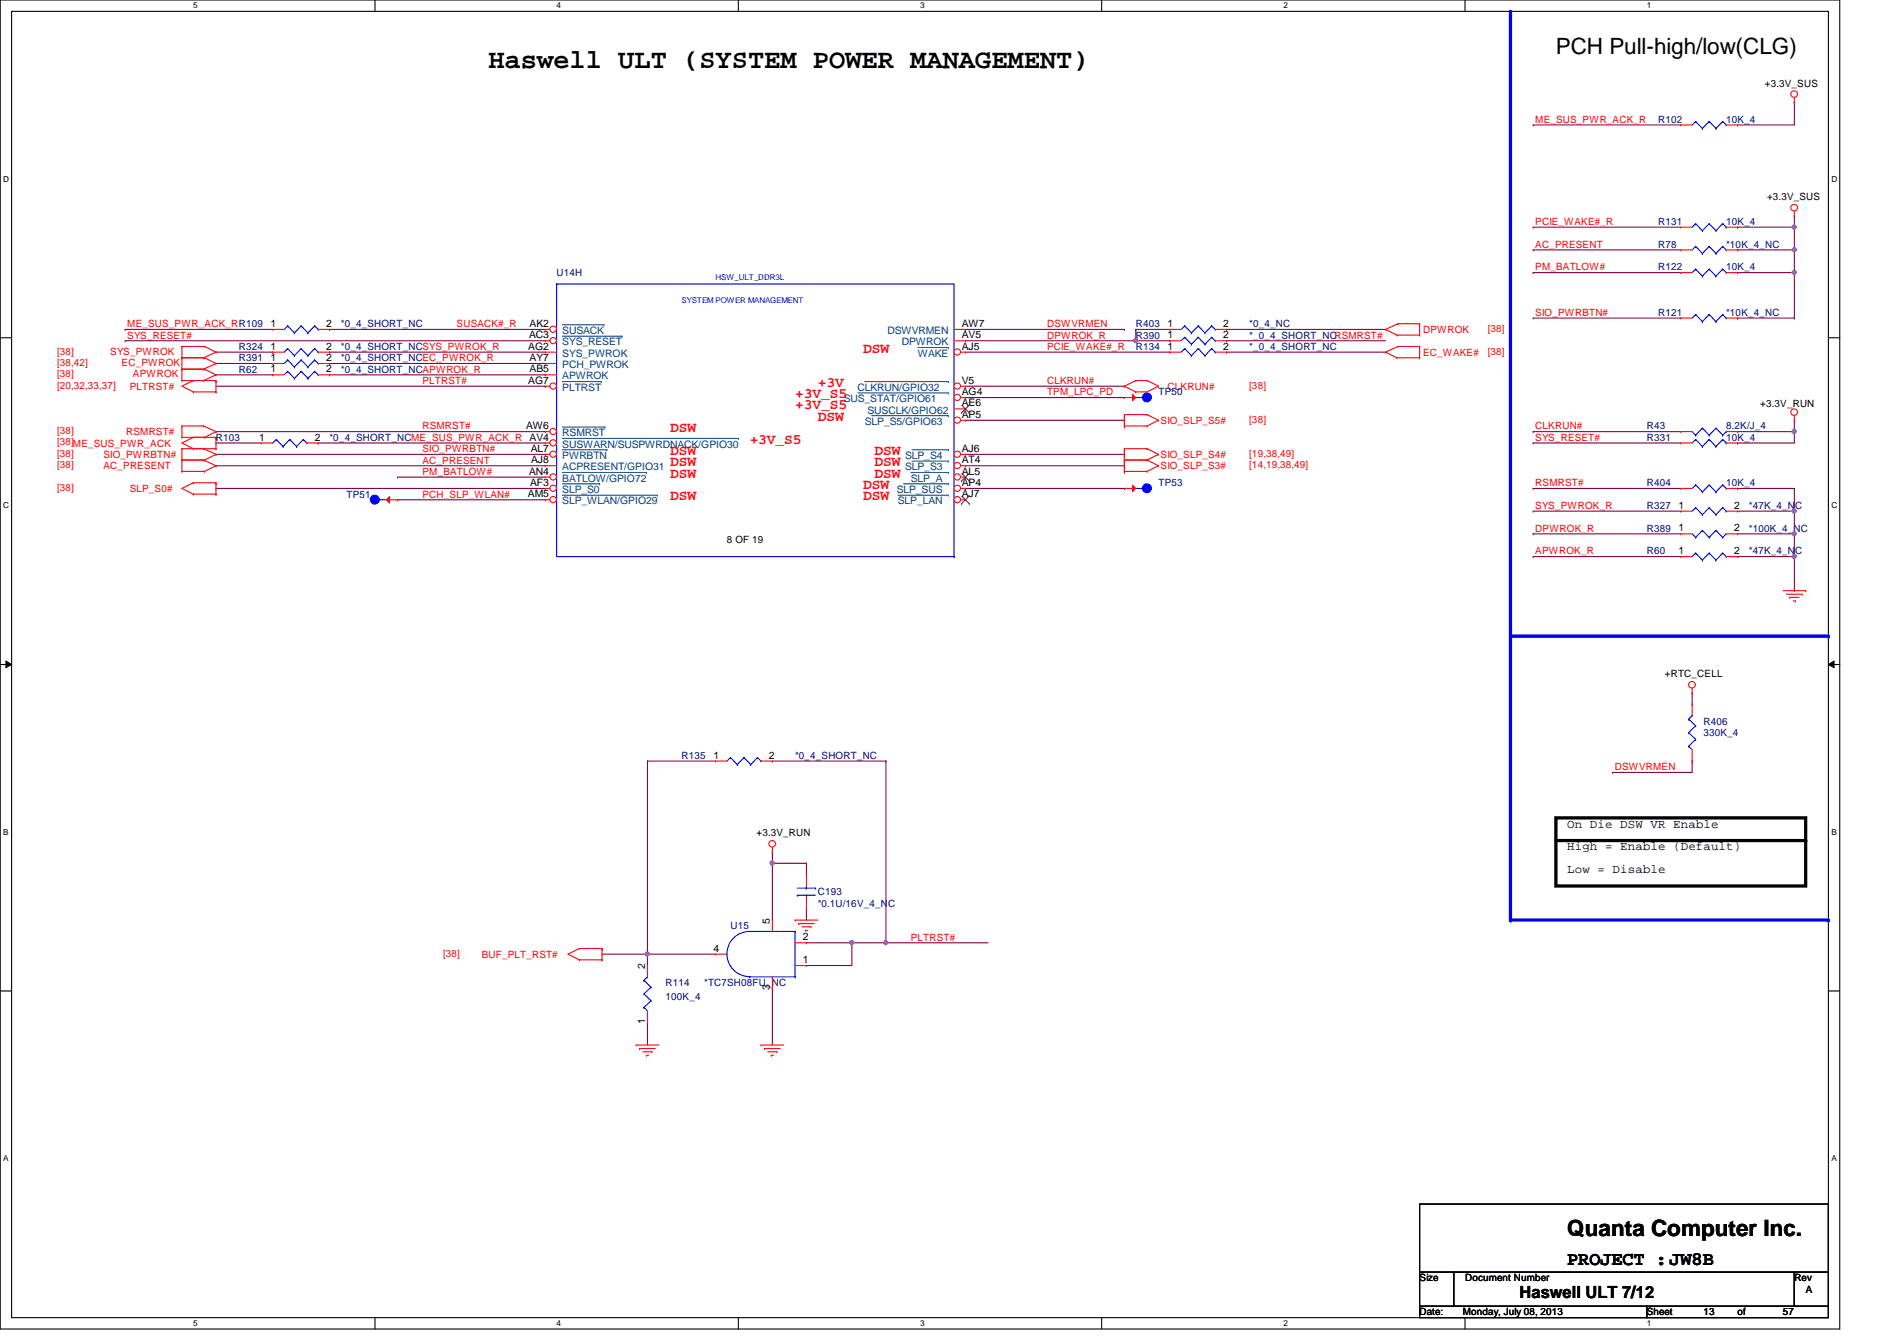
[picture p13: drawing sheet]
<svg xmlns="http://www.w3.org/2000/svg" width="297mm" height="210mm" viewBox="0 0 297 210" stroke-linecap="round" stroke-linejoin="round" font-family="sans-serif">
<defs><g id="words">
<text font-size="4.2" x="76.5" y="10.7">Haswell ULT (SYSTEM POWER MANAGEMENT)</text>
<g font-size="3.5">
<text x="243.6" y="8.5">PCH Pull-high/low(CLG)</text>
<text x="245.4" y="193.5">Quanta Computer Inc.</text>
</g>
<text font-size="3" x="245.4" y="198.1">PROJECT :JW8B</text>
<text font-size="2.6" x="238" y="203.2">Haswell ULT 7/12</text>
<g font-size="2.3" fill="#f00">
<text x="135.2" y="55.2">DSW</text>
<text x="124.5" y="62.3">+3V_S5</text>
<text x="124.5" y="64.1">+3V_S5</text>
<text x="128.1" y="60.5">+3V</text>
<text x="128.1" y="65.9">DSW</text>
<text x="104.9" y="71.2">DSW</text>
<text x="104.9" y="67.6">DSW</text>
<text x="117.4" y="69.4">+3V_S5</text>
<text x="136.9" y="71.2">DSW</text>
<text x="104.9" y="74.8">DSW</text>
<text x="104.9" y="73">DSW</text>
<text x="135.2" y="76.5">DSW</text>
<text x="136.9" y="73">DSW</text>
<text x="136.9" y="74.8">DSW</text>
<text x="104.9" y="78.3">DSW</text>
<text x="135.2" y="78.3">DSW</text>
</g>
<g font-size="1.9">
<text x="245.4" y="129.5">On Die DSW VR Enable</text>
<text x="245.4" y="133.1">High = Enable (Default)</text>
<text x="245.4" y="136.7">Low = Disable</text>
</g>
<g font-size="1.6">
<text x="276.3" y="13.5">+3.3V_SUS</text>
<text x="276.7" y="31.3">+3.3V_SUS</text>
<text x="42.4" y="51.2">1</text>
<text x="51.1" y="51.2">2</text>
<text x="82.8" y="53">AC3</text>
<text x="82.9" y="51.2">AK2</text>
<text x="150.6" y="51.2">AW7</text>
<text x="150.6" y="53">AV5</text>
<text x="182.8" y="53">1</text>
<text x="182.8" y="51.2">1</text>
<text x="191.5" y="53">2</text>
<text x="191.5" y="51.2">2</text>
<text x="42.4" y="54.7">1</text>
<text x="42.4" y="56.5">1</text>
<text x="42.4" y="58.3">1</text>
<text x="51.1" y="54.7">2</text>
<text x="51.1" y="56.5">2</text>
<text x="51.1" y="58.3">2</text>
<text x="82.7" y="54.7">AG2</text>
<text x="82.9" y="56.5">AY7</text>
<text x="82.9" y="58.3">AB5</text>
<text x="150.6" y="54.7">AJ5</text>
<text x="182.8" y="54.7">1</text>
<text x="191.5" y="54.7">2</text>
<text x="82.7" y="60.1">AG7</text>
<text x="150.6" y="65.4">AP5</text>
<text x="150.6" y="63.6">AE6</text>
<text x="150.6" y="60.1">V5</text>
<text x="150.6" y="61.8">AG4</text>
<text x="275.6" y="63.7">+3.3V_RUN</text>
<text x="40.6" y="69">1</text>
<text x="49.3" y="69">2</text>
<text x="82.4" y="67.2">AW6</text>
<text x="82.9" y="69">AV4</text>
<text x="83.1" y="70.7">AL7</text>
<text x="150.6" y="70.7">AJ6</text>
<text x="82.7" y="77.9">AM5</text>
<text x="82.8" y="74.3">AN4</text>
<text x="83" y="76.1">AF3</text>
<text x="83.2" y="72.5">AJ8</text>
<text x="150.6" y="74.3">AL5</text>
<text x="150.6" y="76.1">AP4</text>
<text x="150.6" y="77.9">AJ7</text>
<text x="150.6" y="72.5">AT4</text>
<text x="262.8" y="83.2">1</text>
<text x="262.8" y="79.6">1</text>
<text x="271.5" y="83.2">2</text>
<text x="271.5" y="79.6">2</text>
<text x="113.8" y="85">8 OF 19</text>
<text x="262.8" y="86.7">1</text>
<text x="271.5" y="86.7">2</text>
<text x="260.7" y="106">+RTC_CELL</text>
<text x="111.7" y="118.7">1</text>
<text x="120.4" y="118.7">2</text>
<text x="118.4" y="130.9">+3.3V_RUN</text>
<text x="111.7" y="149">4</text>
<text x="120.6" y="144.6" transform="rotate(-90 120.6 144.6)">5</text>
<text x="125.7" y="147.2">2</text>
<text x="101" y="151.7" transform="rotate(-90 101 151.7)">2</text>
<text x="120.6" y="155" transform="rotate(-90 120.6 155)">3</text>
<text x="125.7" y="150.7">1</text>
<text x="101" y="160.4" transform="rotate(-90 101 160.4)">1</text>
<text x="222.3" y="200.6">Size</text>
<text x="229.4" y="200.6">Document Number</text>
<text x="281" y="200.6">Rev</text>
<text x="282.7" y="202.4">A</text>
<text x="222.3" y="205.9">Date:</text>
<text x="229.1" y="205.9">Monday, July 08, 2013</text>
<text x="257.8" y="205.9">Sheet</text>
<text x="266.7" y="205.9">13</text>
<text x="272.1" y="205.9">of</text>
<text x="279.2" y="205.9">57</text>
</g>
<g font-size="1.6" fill="#f00">
<text x="240.4" y="19.2">ME_SUS_PWR_ACK_R</text>
<text x="240.4" y="35.2">PCIE_WAKE#_R</text>
<text x="240.4" y="38.8">AC_PRESENT</text>
<text x="240.4" y="42.3">PM_BATLOW#</text>
<text x="19.9" y="53">SYS_RESET#</text>
<text x="19.9" y="51.2">ME_SUS_PWR_ACK_RR109</text>
<text x="71.5" y="51.2">SUSACK#_R</text>
<text x="164" y="53">DPWROK_R</text>
<text x="164" y="51.2">DSWVRMEN</text>
<text x="222.8" y="52.1">DPWROK</text>
<text x="233" y="51.9">[38]</text>
<text x="240.4" y="49.4">SIO_PWRBTN#</text>
<text x="8.9" y="59.1">[38]</text>
<text x="8.9" y="55.5">[38]</text>
<text x="8.9" y="57.3">[38,42]</text>
<text x="17.3" y="55.5">SYS_PWROK</text>
<text x="19" y="57.3">EC_PWROK</text>
<text x="20.8" y="59.1">APWROK</text>
<text x="164" y="54.8">PCIE_WAKE#_R</text>
<text x="222.8" y="55.7">EC_WAKE#</text>
<text x="233" y="55.5">[38]</text>
<text x="8.9" y="60.8">[20,32,33,37]</text>
<text x="20.3" y="61">PLTRST#</text>
<text x="66.2" y="60.1">PLTRST#</text>
<text x="164" y="60.1">CLKRUN#</text>
<text x="164" y="61.9">TPM_LPC_PD</text>
<text x="182.8" y="61">CLKRUN#</text>
<text x="195.6" y="60.8">[38]</text>
<text x="8.9" y="71.5">[38]</text>
<text x="8.9" y="69.7">[38]ME_SUS_PWR_ACK</text>
<text x="8.9" y="67.9">[38]</text>
<text x="16.2" y="71.7">SIO_PWRBTN#</text>
<text x="19.8" y="68.1">RSMRST#</text>
<text x="66.2" y="67.2">RSMRST#</text>
<text x="66.2" y="70.8">SIO_PWRBTN#</text>
<text x="181.7" y="66.3">SIO_SLP_S5#</text>
<text x="181.7" y="71.7">SIO_SLP_S4#</text>
<text x="195.6" y="66.2">[38]</text>
<text x="195.6" y="71.5">[19,38,49]</text>
<text x="240.4" y="69">SYS_RESET#</text>
<text x="240.4" y="67.2">CLKRUN#</text>
<text x="8.9" y="73.3">[38]</text>
<text x="8.9" y="76.8">[38]</text>
<text x="16.2" y="73.4">AC_PRESENT</text>
<text x="20.3" y="77">SLP_S0#</text>
<text x="66.2" y="72.6">AC_PRESENT</text>
<text x="66.2" y="74.3">PM_BATLOW#</text>
<text x="66.2" y="77.9">PCH_SLP_WLAN#</text>
<text x="181.7" y="73.4">SIO_SLP_S3#</text>
<text x="195.6" y="73.3">[14,19,38,49]</text>
<text x="240.4" y="76.1">RSMRST#</text>
<text x="240.4" y="79.7">SYS_PWROK_R</text>
<text x="240.4" y="83.2">DPWROK_R</text>
<text x="240.4" y="86.8">APWROK_R</text>
<text x="252.9" y="120.6">DSWVRMEN</text>
<text x="69.4" y="149.7">[38]</text>
<text x="75.4" y="149.9">BUF_PLT_RST#</text>
<text x="142.6" y="147.2">PLTRST#</text>
</g>
<g font-size="1.6" fill="#000080">
<text x="259.6" y="19.2">R102</text>
<text x="270.3" y="19.2">10K_4</text>
<text x="259.6" y="35.2">R131</text>
<text x="270.3" y="35.2">10K_4</text>
<text x="259.6" y="38.8">R78</text>
<text x="270.3" y="38.8">*10K_4_NC</text>
<text x="87.2" y="43.2">U14H</text>
<text x="259.6" y="42.3">R122</text>
<text x="270.3" y="42.3">10K_4</text>
<text x="53.4" y="51.2">*0_4_SHORT_NC</text>
<text x="177.8" y="53">R390</text>
<text x="177.8" y="51.2">R403</text>
<text x="195.6" y="53">*_0_4_SHORT_NCRSMRST#</text>
<text x="195.6" y="51.2">*0_4_NC</text>
<text x="259.6" y="49.4">R121</text>
<text x="270.3" y="49.4">*10K_4_NC</text>
<text x="37.4" y="54.8">R324</text>
<text x="37.4" y="56.6">R391</text>
<text x="37.4" y="58.3">R62</text>
<text x="53.4" y="58.3">*0_4_SHORT_NCAPWROK_R</text>
<text x="53.4" y="54.8">*0_4_SHORT_NCSYS_PWROK_R</text>
<text x="53.4" y="56.6">*0_4_SHORT_NCEC_PWROK_R</text>
<text x="177.8" y="54.8">R134</text>
<text x="195.6" y="54.8">*_0_4_SHORT_NC</text>
<text x="181.4" y="61.9">TP50</text>
<text x="33.8" y="69">R103</text>
<text x="51.6" y="69">*0_4_SHORT_NCME_SUS_PWR_ACK_R</text>
<text x="257.8" y="67.2">R43</text>
<text x="257.8" y="69">R331</text>
<text x="270.3" y="67.2">8.2K/J_4</text>
<text x="270.3" y="69">10K_4</text>
<text x="54.3" y="77.9">TP51</text>
<text x="181.4" y="76.1">TP53</text>
<text x="257.8" y="76.1">R404</text>
<text x="270.3" y="76.1">10K_4</text>
<text x="257.8" y="83.2">R389</text>
<text x="257.8" y="79.7">R327</text>
<text x="273.9" y="83.2">*100K_4_NC</text>
<text x="273.9" y="79.7">*47K_4_NC</text>
<text x="257.8" y="86.8">R60</text>
<text x="273.9" y="86.8">*47K_4_NC</text>
<text x="266.7" y="113.5">R406</text>
<text x="106.7" y="118.8">R135</text>
<text x="124.5" y="118.8">*0_4_SHORT_NC</text>
<text x="266.7" y="115.2">330K_4</text>
<text x="128.1" y="140.1">C193</text>
<text x="128.1" y="141.9">*0.1U/16V_4_NC</text>
<text x="114.4" y="145.5">U15</text>
<text x="104.2" y="154.3">R114</text>
<text x="110.3" y="154.3">*TC7SH08FU_NC</text>
<text x="104.2" y="156.5">100K_4</text>
</g>
<g font-size="1.6" fill="#004080">
<text x="88.1" y="52.3">SUSACK</text>
<text x="139" y="52.3">DSWVRMEN</text>
<text x="88.1" y="57.6">PCH_PWROK</text>
<text x="88.1" y="59.4">APWROK</text>
<text x="88.1" y="55.8">SYS_PWROK</text>
<text x="88.1" y="54.1">SYS_RESET</text>
<text x="141.2" y="54.1">DPWROK</text>
<text x="143.7" y="55.8">WAKE</text>
<text x="88.1" y="61.2">PLTRST</text>
<text x="132.1" y="62.9">SUS_STAT/GPIO61</text>
<text x="134.3" y="61.2">CLKRUN/GPIO32</text>
<text x="135.8" y="64.7">SUSCLK/GPIO62</text>
<text x="88.1" y="70.1">SUSWARN/SUSPWRDNACK/GPIO30</text>
<text x="88.1" y="71.8">PWRBTN</text>
<text x="88.1" y="68.3">RSMRST</text>
<text x="135.4" y="66.5">SLP_S5/GPIO63</text>
<text x="141.7" y="71.8">SLP_S4</text>
<text x="88.1" y="77.2">SLP_S0</text>
<text x="88.1" y="75.4">BATLOW/GPIO72</text>
<text x="88.1" y="73.6">ACPRESENT/GPIO31</text>
<text x="140.4" y="77.2">SLP_SUS</text>
<text x="141.7" y="73.6">SLP_S3</text>
<text x="142.6" y="75.4">SLP_A</text>
<text x="88.1" y="79">SLP_WLAN/GPIO29</text>
<text x="140.6" y="79">SLP_LAN</text>
</g>
<g font-size="1.3">
<text x="30.3" y="1.3">5</text>
<text x="87.2" y="1.3">4</text>
<text x="144.1" y="1.3">3</text>
<text x="201" y="1.3">2</text>
<text x="257.8" y="1.3">1</text>
<text x=".5" y="28.4">D</text>
<text x="286.8" y="28.4">D</text>
<text x=".5" y="79.5">C</text>
<text x="286.8" y="79.5">C</text>
<text x=".5" y="130.7">B</text>
<text x="286.8" y="130.7">B</text>
<text x=".5" y="181.8">A</text>
<text x="286.8" y="181.8">A</text>
<text x="30.3" y="207.6">5</text>
<text x="87.2" y="207.6">4</text>
<text x="144.1" y="207.6">3</text>
<text x="201" y="207.6">2</text>
<text x="257.8" y="207.6">1</text>
</g>
<g font-size="1.3" fill="#00f">
<text x="106.7" y="47.4">SYSTEM POWER MANAGEMENT</text>
<text x="112.1" y="43.8">HSW_ULT_DDR3L</text>
</g>
</g></defs>
<path d="M0 0h288.1v208h-288.1zM1.8 1.8h284.5v204.4h-284.5z" fill="none" stroke="#000" stroke-width=".17"/>
<g fill="#fff">
<path d="M30.3 .2h.6v1.4h-.6z"/>
<path d="M30.3 206.4h.6v1.4h-.6z"/>
</g>
<path d="M58.7 0v1.8M58.7 206.2v1.8" fill="none" stroke="#000" stroke-width=".17"/>
<g fill="#fff">
<path d="M87.2 .2h.6v1.4h-.6z"/>
<path d="M87.2 206.4h.6v1.4h-.6z"/>
</g>
<path d="M115.6 0v1.8M115.6 206.2v1.8" fill="none" stroke="#000" stroke-width=".17"/>
<g fill="#fff">
<path d="M144.1 .2h.6v1.4h-.6z"/>
<path d="M144.1 206.4h.6v1.4h-.6z"/>
</g>
<path d="M172.5 0v1.8M172.5 206.2v1.8" fill="none" stroke="#000" stroke-width=".17"/>
<g fill="#fff">
<path d="M201 .2h.6v1.4h-.6z"/>
<path d="M201 206.4h.6v1.4h-.6z"/>
</g>
<path d="M229.4 0v1.8M229.4 206.2v1.8" fill="none" stroke="#000" stroke-width=".17"/>
<g fill="#fff">
<path d="M257.8 .2h.7v1.4h-.7z"/>
<path d="M257.8 206.4h.7v1.4h-.7z"/>
<path d="M.5 27.3h.9v1.4h-.9z"/>
<path d="M286.8 27.3h.9v1.4h-.9z"/>
<path d="M.5 78.4h.9v1.4h-.9z"/>
<path d="M286.8 78.4h.9v1.4h-.9z"/>
</g>
<path d="M0 52.9h1.8M286.3 52.9h1.8" fill="none" stroke="#000" stroke-width=".17"/>
<g fill="#fff">
<path d="M.5 129.5h.8v1.4h-.8z"/>
<path d="M286.8 129.5h.8v1.4h-.8z"/>
</g>
<path d="M0 104h1.8M286.3 104h1.8" fill="none" stroke="#000" stroke-width=".17"/>
<path d="M.9 103.5l.9 .5-.9 .5zM286.3 104l.9-.5v1z" fill="#000"/>
<path d="M.9 103.5l.9 .5-.9 .5zM286.3 104l.9-.5v1z" fill="none" stroke="#000" stroke-width=".16"/>
<g fill="#fff">
<path d="M.5 180.6h.8v1.4h-.8z"/>
<path d="M286.8 180.6h.8v1.4h-.8z"/>
</g>
<path d="M0 155.1h1.8M286.3 155.1h1.8" fill="none" stroke="#000" stroke-width=".17"/>
<path d="M243.6 128h39.1v10.7h-39.1zM243.6 131.6h39.1" fill="none" stroke="#000" stroke-width=".51"/>
<circle cx="282.7" cy="131.6" r=".25" fill="#000"/>
<path d="M236.5 1.8v142.2" fill="none" stroke="#00f" stroke-width=".51"/>
<circle cx="236.5" cy="144" r=".25" fill="#00f"/>
<path d="M236.5 144h49.8" fill="none" stroke="#00f" stroke-width=".51"/>
<circle cx="286.3" cy="144" r=".25" fill="#00f"/>
<path d="M236.5 99.6h49.8" fill="none" stroke="#00f" stroke-width=".51"/>
<circle cx="286.3" cy="99.6" r=".25" fill="#00f"/>
<g fill="none" stroke="#800040" stroke-width=".17">
<path d="M51.6 51.6h.1M51.6 51.6h33.8M151.2 55.1h32M183.2 55.1h.1M33.8 72.9h.1M33.8 72.9h51.6M272.1 69.3h.1M272.1 69.3h8.9M281 65.8h.1M281 65.8v1.8M265 108.5h.1M265 119.1h.1"/>
<path d="M265 108.5v1.7M265 119.1v1.8h-12.5M252.5 120.9h.1"/>
</g>
<circle cx="280.9" cy="67.5" r=".32" fill="#f0f"/>
<circle cx="280.9" cy="67.5" r=".32" fill="none" stroke="#f0f" stroke-width=".17"/>
<g fill="none" stroke="#800040" stroke-width=".17">
<path d="M240.1 39.1h.1M240.1 39.1h23.1M19.6 53.3h.1M19.6 53.3h65.8M151.2 53.3h26.6M151.2 51.6h24.9M176.1 51.6h.1M177.8 53.3h.1M151.2 60.5h24.9M151.2 65.8h24.9M151.2 71.1h24.9M176.1 60.5h.1"/>
<path d="M176.1 65.8h.1M176.1 71.1h.1M240.1 76.5h.1M240.1 69.3h.1M240.1 76.5h23.1M240.1 69.3h23.1M272.1 76.5h.1M272.1 76.5h8.9M281 76.5h.1M281 76.5v3.5M272.1 80h8.9M281 87.1h.1"/>
<path d="M281 80h.1M281 83.6v3.5"/>
</g>
<circle cx="280.9" cy="80" r=".32" fill="#f0f"/>
<circle cx="280.9" cy="80" r=".32" fill="none" stroke="#f0f" stroke-width=".17"/>
<g fill="none" stroke="#800040" stroke-width=".17">
<path d="M272.1 39.1h.1M272.1 39.1h8.9M19.6 51.6h.1M19.6 51.6h23.1M192.1 53.3h.1M192.1 53.3h24.9M240.1 80h.1M240.1 83.6h.1M240.1 80h23.1M240.1 83.6h23.1M272.1 83.6h8.9M281 83.6h.1"/>
<path d="M281 80h.1M281 80v3.6"/>
</g>
<circle cx="280.9" cy="83.5" r=".32" fill="#f0f"/>
<circle cx="280.9" cy="83.5" r=".32" fill="none" stroke="#f0f" stroke-width=".17"/>
<g fill="none" stroke="#800040" stroke-width=".17">
<path d="M33.8 67.6h.1M33.8 71.1h.1M33.8 76.5h.1M33.8 76.5h51.6M33.8 67.6h51.6M33.8 71.1h51.6M33.8 60.5h51.6M49.8 69.3h.1M49.8 69.3h35.6M62.3 74.7h.1M62.3 78.2h.1M62.3 74.7h23.1"/>
<path d="M62.3 78.2h23.1M85.4 60.5h.1M151.2 76.5h24.9M151.2 72.9h24.9M176.1 76.5h.1M176.1 72.9h.1M126.3 135.1h.1M126.3 135.1v1.8M94.3 149.4h.1M94.3 149.4h7.1M126.3 147.6h.1M126.3 151.1h.1"/>
<path d="M126.3 147.6h7.1M126.3 151.1h7.1"/>
</g>
<circle cx="101.4" cy="149.3" r=".32" fill="#f0f"/>
<circle cx="101.4" cy="149.3" r=".32" fill="none" stroke="#f0f" stroke-width=".17"/>
<path d="M120.9 135.1h.1M120.9 135.1v8.9M120.9 154.7h.1M120.9 154.7v8.9" fill="none" stroke="#800040" stroke-width=".17"/>
<circle cx="120.9" cy="135.1" r=".32" fill="#f0f"/>
<circle cx="120.9" cy="135.1" r=".32" fill="none" stroke="#f0f" stroke-width=".17"/>
<g fill="none" stroke="#800040" stroke-width=".17">
<path d="M120.9 133.3h.1M120.9 135.1h.1M120.9 133.3v1.8M120.9 135.1h5.4M101.4 149.4h.1M101.4 149.4v1.7M101.4 149.4h10.7M126.3 142.2h.1M126.3 142.2v1.8M133.4 147.6h.1M133.4 147.6v3.5M138.7 147.6h.1"/>
<path d="M138.7 147.6h16M101.4 160h.1M101.4 160v3.6"/>
</g>
<circle cx="138.7" cy="147.5" r=".32" fill="#f0f"/>
<circle cx="138.7" cy="147.5" r=".32" fill="none" stroke="#f0f" stroke-width=".17"/>
<path d="M240.1 35.6h.1M240.1 35.6h23.1M272.1 35.6h.1M272.1 35.6h8.9" fill="none" stroke="#800040" stroke-width=".17"/>
<circle cx="280.9" cy="35.5" r=".32" fill="#f0f"/>
<circle cx="280.9" cy="35.5" r=".32" fill="none" stroke="#f0f" stroke-width=".17"/>
<path d="M281 33.8h.1M281 39.1h.1M281 33.8v1.8M281 39.1v3.6h-8.9M240.1 42.7h.1M240.1 42.7h23.1M272.1 42.7h.1" fill="none" stroke="#800040" stroke-width=".17"/>
<circle cx="280.9" cy="42.6" r=".32" fill="#f0f"/>
<circle cx="280.9" cy="42.6" r=".32" fill="none" stroke="#f0f" stroke-width=".17"/>
<circle cx="280.9" cy="39.1" r=".32" fill="#f0f"/>
<circle cx="280.9" cy="39.1" r=".32" fill="none" stroke="#f0f" stroke-width=".17"/>
<g fill="none" stroke="#800040" stroke-width=".17">
<path d="M281 35.6h.1M281 35.6v3.5M177.8 51.6h.1M177.8 53.3h.1M177.8 51.6h5.4M177.8 51.6v1.7M177.8 53.3h5.4M183.2 53.3h.1M240.1 49.8h.1M240.1 49.8h23.1M272.1 49.8h.1M272.1 49.8h8.9"/>
<path d="M281 49.8h.1M281 42.7v7.1M33.8 69.3h.1M33.8 69.3h7.1M151.2 62.2h24.9M176.1 62.2h.1M240.1 67.6h.1M240.1 67.6h23.1M272.1 67.6h.1M272.1 67.6h8.9M281 67.6h.1M281 67.6v1.7"/>
</g>
<circle cx="177.8" cy="53.3" r=".32" fill="#f0f"/>
<circle cx="177.8" cy="53.3" r=".32" fill="none" stroke="#f0f" stroke-width=".17"/>
<path d="M240.1 19.6h.1M240.1 19.6h23.1M272.1 19.6h.1M281 16h.1M281 16v3.6h-8.9M192.1 51.6h.1M192.1 51.6h24.9M272.1 87.1h8.9M281 87.1h.1" fill="none" stroke="#800040" stroke-width=".17"/>
<circle cx="280.9" cy="87.1" r=".32" fill="#f0f"/>
<circle cx="280.9" cy="87.1" r=".32" fill="none" stroke="#f0f" stroke-width=".17"/>
<g fill="none" stroke="#800040" stroke-width=".17">
<path d="M33.8 55.1h8.9M33.8 56.9h8.9M33.8 58.7h8.9M42.7 55.1h.1M42.7 56.9h.1M42.7 58.7h.1M51.6 55.1h.1M51.6 56.9h.1M51.6 58.7h.1M51.6 55.1h33.8M51.6 56.9h33.8M51.6 58.7h33.8"/>
<path d="M192.1 55.1h.1M192.1 55.1h24.9M240.1 87.1h.1M240.1 87.1h23.1M281 92.5h.1M281 87.1v5.4M101.4 119.1h.1M101.4 119.1h10.7M101.4 119.1v30.3M120.9 119.1h.1M120.9 119.1h17.8M138.7 119.1h.1"/>
<path d="M138.7 119.1v28.5h-5.3M133.4 147.6h.1"/>
</g>
<circle cx="133.4" cy="147.5" r=".32" fill="#f0f"/>
<circle cx="133.4" cy="147.5" r=".32" fill="none" stroke="#f0f" stroke-width=".17"/>
<g fill="none" stroke="#f00" stroke-width=".17">
<path d="M281 16h.1M281 15.3v.7M281 33.8h.1M281 33.1v.7M28.5 59.6h.1M28.5 57.8h.1M28.5 56h.1M28.5 54.2h.1M28.5 54.2v5.4M28.5 59.6h5.3M28.5 57.8h3.5M28.5 56h3.5"/>
<path d="M28.5 54.2h3.5M30.3 59.6h.1M30.3 59.6l-1.8 .9 1.8 .8M31.9 59.6h.1M31.9 57.8h.1M31.9 56h.1M32 57.8h.1M32 56h.1M32 54.2h.1M32 57.8l1.8 .9M32 56l1.8 .9M32 54.2l1.8 .9"/>
<path d="M33.8 58.7h.1M33.8 56.9h.1M33.8 55.1h.1M33.8 59.6h.1M33.8 59.7h.1M33.8 59.6v1.7M33.8 58.7l-1.9 .9M33.8 56.9l-1.9 .9M33.8 55.1l-1.9 .9M177.8 59.6h.1M177.8 59.6h1.8M177.8 59.6l-1.7 .9"/>
<path d="M179.6 59.6h.1M179.6 59.6l1.8 .9M217 51.6h.1M217 55.1h.1M217 51.6l1.7 .9M217 55.1l1.7 .9M218.7 52.5h.1M218.7 56h.1M218.7 52.5h3.6M218.7 56h3.6M218.9 50.7h.1M218.9 54.2h.1"/>
<path d="M218.9 50.7l-1.9 .9M218.9 50.7h3.4M218.9 54.2h3.4M218.9 54.2l-1.9 .9M222.3 50.7h.1M222.3 52.5h.1M222.3 54.2h.1M222.3 56h.1M222.3 50.7v1.8M222.3 54.2v1.8M263.2 42.7h.1M263.2 42.7h1.8"/>
<path d="M270.3 42.7h1.8M272.1 42.7h.1M28.5 72h.1M28.5 73.8h.1M28.5 66.7h.1M28.5 68.5h.1M28.5 70.2h.1M28.5 72h3.5M28.5 73.8h3.5M28.5 66.7v1.8M28.5 70.2v3.6M28.5 66.7h3.4"/>
<path d="M28.5 70.2h5.3M28.5 68.5h5.3M30.3 68.5h.1M30.3 70.2h.1M30.3 75.6h.1M30.3 77.3h.1M30.3 61.3h.1M30.3 68.5l-1.8 .8 1.8 .9M30.3 75.6l-1.8 .9 1.8 .8M30.3 75.6h3.5M30.3 77.3h3.5M30.3 61.3h3.5"/>
<path d="M31.9 72h.1M31.9 66.7h.1M31.9 70.2h.1M31.9 72l1.9 .9M31.9 66.7l1.9 .9M31.9 70.2l1.9 .9M32 73.8h.1M32 68.5h.1M32 72h.1M33.8 72.9h.1M33.8 67.6h.1M33.8 71.1h.1"/>
<path d="M33.8 68.5h.1M33.8 70.2h.1M33.8 68.6h.1M33.8 75.6h.1M33.8 77.3h.1M33.8 75.7h.1M33.8 61.3h.1M33.8 72.9l-1.8 .9M33.8 67.6l-1.8 .9M33.8 71.1l-1.8 .9M33.8 68.5v1.7M33.8 75.6v1.7"/>
<path d="M176.1 66.8h.1M176.1 66.7h.1M176.1 64.9h.1M176.1 74h.1M176.1 73.8h.1M176.1 72h.1M176.1 72.2h.1M176.1 70.2h.1M176.1 60.5h.1M176.1 72h3.5M176.1 73.8h3.5M176.1 64.9v1.9"/>
<path d="M176.1 70.2v3.8M176.1 64.9h3.5M176.1 66.7h3.5M176.1 70.2h3.5M176.1 60.5l1.7 .8M177.8 61.3h.1M177.8 61.3h1.8M179.6 64.9h.1M179.6 66.7h.1M179.6 72h.1M179.6 73.8h.1M179.6 70.2h.1"/>
<path d="M179.6 61.3h.1M179.6 64.9l1.8 .9M179.6 72l1.8 .9M179.6 70.2l1.8 .9M181.4 65.8h.1M181.4 72.9h.1M181.4 71.1h.1M181.4 60.5h.1M181.4 65.8l-1.8 .9M181.4 72.9l-1.8 .9M181.4 71.1l-1.8 .9M181.4 60.5l-1.8 .8"/>
<path d="M281 65.8h.1M281 65.1v.7M263.2 87.1h.1M263.2 87.1h1.8M270.3 87.1h1.8M272.1 87.1h.1M279.2 92.5h3.5M279.7 93h2.5M280.2 93.5h.1M280.2 93.5h1.5M280.8 94.1h.3M281.1 94.1h.1"/>
<path d="M282.2 93h.1M282.7 92.5h.1M265 108.5h.1M265 107.7v.8M120.9 133.3h.1M120.9 132.6v.7M126.3 136.9h.1M126.3 136.9v1.8M90.7 148.5h.1M90.7 150.2h.1M90.7 148.5l-1.8 .9 1.8 .8M90.7 148.5h3.6"/>
<path d="M90.7 150.2h3.6M94.3 148.5h.1M94.3 150.2h.1M94.3 148.6h.1M94.3 148.5v1.7M101.4 151.1h.1M101.4 151.1v1.8M101.4 158.2v1.8M124.5 144h.1M124.5 144h3.6M125 144.6h.1M125 144.6h2.5"/>
<path d="M125.6 145.1h1.4M126.1 145.6h.1M126.1 145.6h.3M126.3 142.2h.1M126.3 140.5v1.7M127 145.1h.1M99.6 163.6h.1M99.6 163.6h3.6M100.2 164.1h.1M100.2 164.1h2.4M100.7 164.6h1.4M101.2 165.2h.1"/>
<path d="M101.2 165.2h.4M101.4 160h.1M102.1 164.6h.1M119.2 163.6h.1M119.2 163.6h3.5M119.7 164.1h.1M119.7 164.1h2.5M120.2 164.6h1.5M120.8 165.2h.1M120.8 165.2h.3M121.7 164.6h.1"/>
<circle cx="280.9" cy="14.7" r=".52"/>
<circle cx="280.9" cy="32.5" r=".52"/>
<circle cx="280.9" cy="64.5" r=".52"/>
<circle cx="264.9" cy="107.2" r=".52"/>
<circle cx="120.9" cy="132.1" r=".52"/>
</g>
<path d="M222.3 188.5h64v10.6h-64zM222.3 199.1h5.3v5.4h-5.3zM227.6 199.1h53.4v5.4h-53.4zM281 199.1h5.3v5.4h-5.3zM222.3 204.5h35.5v1.7h-35.5zM257.8 204.5h28.5v1.7h-28.5z" fill="none" stroke="#000" stroke-width=".17"/>
<g fill="none" stroke="#00f" stroke-width=".17">
<path d="M87.2 44.4h.1M87.2 44.4v42.7h62.2M87.2 44.4h62.2v42.7M265.5 42.1h.1M265.5 42.1l-.5 .6M265.5 42.1l1.1 1.1M266.6 43.2h.1M267.6 42.1h.1M267.6 42.1l-1 1.1M267.6 42.1l1.1 1.1M268.7 43.2h.1M269.7 42.1h.1"/>
<path d="M269.7 42.1l-1 1.1M269.7 42.1l.6 .6M270.3 42.7h.1M149.4 87.1h.1M265.5 86.6h.1M265.5 86.6l-.5 .5M265.5 86.6l1.1 1.1M266.6 87.7h.1M267.6 86.6h.1M267.6 86.6l-1 1.1M267.6 86.6l1.1 1.1M268.7 87.7h.1"/>
<path d="M269.7 86.6h.1M269.7 86.6l-1 1.1M269.7 86.6l.6 .5M270.3 87.1h.1M124.8 139h2.9M126.3 139h.1M126.3 138.7v.3M127.7 139h.1M100.8 157.7h.1M100.8 155.6h.1M100.8 153.5h.1M100.8 157.7l.6 .5"/>
<path d="M100.8 155.6l1.1 1M100.8 153.5l1.1 1M101.4 152.9h.1M101.4 152.9l-.6 .6M101.9 156.6h.1M101.9 154.5h.1M101.9 156.6l-1.1 1.1M101.9 154.5l-1.1 1.1M124.8 140.1h.1M124.8 140.1h2.9M126.3 140.1h.1M126.3 140.1v.4"/>
</g>
<circle cx="149.9" cy="74.6" r=".5" fill="#fff"/>
<g fill="none" stroke="#f00" stroke-width=".17">
<path d="M150.4 74.7h.8M151.2 74.7h.1"/>
<circle cx="149.9" cy="74.6" r=".5"/>
</g>
<path d="M150.6 75.3h.1M150.6 74.1l1.2 1.2M151.7 74.1l-1.1 1.2M151.8 75.3h.1" fill="none" stroke="#804000" stroke-width=".16"/>
<path d="M142.6 74h5.9M148.5 74h.1" fill="none" stroke="#004080" stroke-width=".16"/>
<circle cx="149.9" cy="76.4" r=".5" fill="#fff"/>
<g fill="none" stroke="#f00" stroke-width=".17">
<path d="M150.4 76.5h.8M151.2 76.5h.1"/>
<circle cx="149.9" cy="76.4" r=".5"/>
</g>
<path d="M141.5 75.7h7M148.5 75.7h.1" fill="none" stroke="#004080" stroke-width=".16"/>
<circle cx="149.9" cy="78.2" r=".5" fill="#fff"/>
<g fill="none" stroke="#f00" stroke-width=".17">
<path d="M150.4 78.2h.8M151.2 78.2h.1"/>
<circle cx="149.9" cy="78.2" r=".5"/>
</g>
<path d="M150.6 78.8h.1M150.6 77.7l1.2 1.1M151.7 77.7l-1.1 1.1M151.8 78.8h.1" fill="none" stroke="#804000" stroke-width=".16"/>
<path d="M140.6 77.5h7.9M148.5 77.5h.1" fill="none" stroke="#004080" stroke-width=".16"/>
<circle cx="149.9" cy="72.9" r=".5" fill="#fff"/>
<g fill="none" stroke="#f00" stroke-width=".17">
<path d="M150.4 72.9h.8M151.2 72.9h.1"/>
<circle cx="149.9" cy="72.9" r=".5"/>
</g>
<path d="M142.8 72.2h5.7M148.5 72.2h.1" fill="none" stroke="#004080" stroke-width=".16"/>
<circle cx="149.9" cy="65.8" r=".5" fill="#fff"/>
<g fill="none" stroke="#f00" stroke-width=".17">
<path d="M150.4 65.8h.8M151.2 65.8h.1"/>
<circle cx="149.9" cy="65.8" r=".5"/>
</g>
<path d="M136.5 65.1h12M148.5 65.1h.1" fill="none" stroke="#004080" stroke-width=".16"/>
<circle cx="149.9" cy="71.1" r=".5" fill="#fff"/>
<g fill="none" stroke="#f00" stroke-width=".17">
<path d="M149.4 64h1.8M150.4 71.1h.8M151.2 71.1h.1M151.2 64h.1"/>
<circle cx="149.9" cy="71.1" r=".5"/>
</g>
<path d="M142.8 70.4h5.7M148.5 70.4h.1" fill="none" stroke="#004080" stroke-width=".16"/>
<path d="M150.6 64.6h.1M150.6 63.5l1.2 1.1M151.7 63.5l-1.1 1.1M151.8 64.6h.1" fill="none" stroke="#804000" stroke-width=".16"/>
<circle cx="149.9" cy="60.4" r=".5" fill="#fff"/>
<g fill="none" stroke="#f00" stroke-width=".17">
<path d="M150.4 60.5h.8M151.2 60.5h.1"/>
<circle cx="149.9" cy="60.4" r=".5"/>
</g>
<path d="M135.4 59.7h13.1M148.5 59.7h.1" fill="none" stroke="#004080" stroke-width=".16"/>
<circle cx="149.9" cy="62.2" r=".5" fill="#fff"/>
<g fill="none" stroke="#f00" stroke-width=".17">
<path d="M150.4 62.2h.8M151.2 62.2h.1"/>
<circle cx="149.9" cy="62.2" r=".5"/>
</g>
<path d="M134.3 61.5h14.2M148.5 61.5h.1" fill="none" stroke="#004080" stroke-width=".16"/>
<circle cx="149.9" cy="55.1" r=".5" fill="#fff"/>
<g fill="none" stroke="#f00" stroke-width=".17">
<path d="M149.4 51.6h1.8M149.4 53.3h1.8M150.4 55.1h.8M151.2 55.1h.1M151.2 51.6h.1M151.2 53.3h.1"/>
<circle cx="149.9" cy="55.1" r=".5"/>
</g>
<path d="M143.7 54.4h4.8M148.5 54.4h.1" fill="none" stroke="#004080" stroke-width=".16"/>
<circle cx="86.6" cy="78.2" r=".5" fill="#fff"/>
<g fill="none" stroke="#f00" stroke-width=".17">
<path d="M85.4 78.2h.1M85.4 78.2h.7"/>
<circle cx="86.6" cy="78.2" r=".5"/>
</g>
<path d="M88 77.5h15M103 77.5h.1" fill="none" stroke="#004080" stroke-width=".16"/>
<circle cx="86.6" cy="76.4" r=".5" fill="#fff"/>
<g fill="none" stroke="#f00" stroke-width=".17">
<path d="M85.4 76.5h.1M85.4 76.5h.7"/>
<circle cx="86.6" cy="76.4" r=".5"/>
</g>
<path d="M88 75.7h5.9M93.9 75.7h.1" fill="none" stroke="#004080" stroke-width=".16"/>
<circle cx="86.6" cy="69.3" r=".5" fill="#fff"/>
<g fill="none" stroke="#f00" stroke-width=".17">
<path d="M85.4 69.3h.1M85.4 69.3h.7"/>
<circle cx="86.6" cy="69.3" r=".5"/>
</g>
<path d="M88 68.6h27.7M115.7 68.6h.1" fill="none" stroke="#004080" stroke-width=".16"/>
<circle cx="86.6" cy="71.1" r=".5" fill="#fff"/>
<g fill="none" stroke="#f00" stroke-width=".17">
<path d="M85.4 71.1h.1M85.4 71.1h.7"/>
<circle cx="86.6" cy="71.1" r=".5"/>
</g>
<path d="M88 70.4h7M95 70.4h.1" fill="none" stroke="#004080" stroke-width=".16"/>
<circle cx="86.6" cy="74.6" r=".5" fill="#fff"/>
<g fill="none" stroke="#f00" stroke-width=".17">
<path d="M85.4 74.7h.1M85.4 72.9h.1M85.4 74.7h.7M85.4 72.9h1.8"/>
<circle cx="86.6" cy="74.6" r=".5"/>
</g>
<path d="M88 74h13.2M101.2 74h.1" fill="none" stroke="#004080" stroke-width=".16"/>
<circle cx="86.6" cy="67.5" r=".5" fill="#fff"/>
<g fill="none" stroke="#f00" stroke-width=".17">
<path d="M85.4 56.9h.1M85.4 56.9h1.8M85.4 67.6h.1M85.4 67.6h.7"/>
<circle cx="86.6" cy="67.5" r=".5"/>
</g>
<path d="M88 66.8h6.7M94.7 66.8h.1" fill="none" stroke="#004080" stroke-width=".16"/>
<circle cx="86.6" cy="51.5" r=".5" fill="#fff"/>
<g fill="none" stroke="#f00" stroke-width=".17">
<path d="M85.4 51.6h.1M85.4 51.6h.7"/>
<circle cx="86.6" cy="51.5" r=".5"/>
</g>
<path d="M88 50.8h6.6M94.6 50.8h.1" fill="none" stroke="#004080" stroke-width=".16"/>
<circle cx="86.6" cy="60.4" r=".5" fill="#fff"/>
<g fill="none" stroke="#f00" stroke-width=".17">
<path d="M85.4 58.7h.1M85.4 55.1h.1M85.4 58.7h1.8M85.4 55.1h1.8M85.4 60.5h.1M85.4 60.5h.7"/>
<circle cx="86.6" cy="60.4" r=".5"/>
</g>
<path d="M88 59.7h6.1M94.1 59.7h.1" fill="none" stroke="#004080" stroke-width=".16"/>
<circle cx="86.6" cy="53.3" r=".5" fill="#fff"/>
<g fill="none" stroke="#f00" stroke-width=".17">
<path d="M85.4 53.3h.1M85.4 53.3h.7"/>
<circle cx="86.6" cy="53.3" r=".5"/>
</g>
<path d="M88 52.6h9.4M97.4 52.6h.1" fill="none" stroke="#004080" stroke-width=".16"/>
<circle cx="179.6" cy="76.4" r=".7" fill="#00f"/>
<g fill="none" stroke="#00f" stroke-width=".17">
<path d="M177.8 76.5h1.1M178.9 76.5h.1"/>
<circle cx="179.6" cy="76.4" r=".7"/>
</g>
<path d="M177.3 75.9l.5 .6-.5 .5z" fill="#f00"/>
<path d="M183.2 55.1h.1M183.2 55.1h1.8M190.3 55.1h1.8M192.1 55.1h.1M176.1 76.5h.1M176.1 76.5h1.7M177.3 75.9l.5 .6-.5 .5z" fill="none" stroke="#f00" stroke-width=".17"/>
<path d="M185.5 54.6h.1M185.5 54.6l-.5 .5M185.5 54.6l1.1 1.1M186.6 55.7h.1M187.6 54.6h.1M187.6 54.6l-1 1.1M187.6 54.6l1.1 1.1M188.7 55.7h.1M189.7 54.6h.1M189.7 54.6l-1 1.1M189.7 54.6l.6 .5M190.3 55.1h.1" fill="none" stroke="#00f" stroke-width=".17"/>
<circle cx="58.7" cy="78.2" r=".7" fill="#00f"/>
<g fill="none" stroke="#00f" stroke-width=".17">
<path d="M59.4 78.2h.1M59.4 78.2h1.1"/>
<circle cx="58.7" cy="78.2" r=".7"/>
</g>
<path d="M60.5 78.2l.5-.5v1z" fill="#f00"/>
<g fill="none" stroke="#f00" stroke-width=".17">
<path d="M183.2 53.3h.1M183.2 53.3h1.8M190.3 53.3h1.8M192.1 53.3h.1M60.5 78.2l.5-.5v1zM60.5 78.2h1.8M62.3 78.2h.1M112.1 149.4h.1M112.1 149.4h1.7M120.9 154.7h.1M120.9 144h.1M120.9 144v1.8"/>
<path d="M120.9 152.9v1.8M124.5 147.6h1.8M124.5 151.1h1.8M126.3 147.6h.1M126.3 151.1h.1"/>
</g>
<g fill="none" stroke="#00f" stroke-width=".17">
<path d="M185.5 52.8h.1M185.5 52.8l-.5 .5M185.5 52.8l1.1 1.1M186.6 53.9h.1M187.6 52.8h.1M187.6 52.8l-1 1.1M187.6 52.8l1.1 1.1M188.7 53.9h.1M189.7 52.8h.1M189.7 52.8l-1 1.1M189.7 52.8l.6 .5M190.3 53.3h.1"/>
<path d="M117.4 152.9h.1M117.4 152.9h7.1M124.5 145.8h.1M124.5 152.9h.1M124.5 145.8h-7.1a3.5 3.5 0 0 0-3.6 3.6 3.5 3.5 0 0 0 3.6 3.5M124.5 145.8v7.1"/>
</g>
<circle cx="179.6" cy="62.2" r=".7" fill="#00f"/>
<g fill="none" stroke="#00f" stroke-width=".17">
<path d="M177.8 62.2h1.1M178.9 62.2h.1"/>
<circle cx="179.6" cy="62.2" r=".7"/>
</g>
<path d="M177.3 61.7l.5 .5-.5 .5z" fill="#f00"/>
<g fill="none" stroke="#f00" stroke-width=".17">
<path d="M263.2 19.6h.1M263.2 19.6h1.8M270.3 19.6h1.8M272.1 19.6h.1M263.2 39.1h.1M263.2 35.6h.1M263.2 39.1h1.8M263.2 35.6h1.8M270.3 39.1h1.8M270.3 35.6h1.8M272.1 39.1h.1M272.1 35.6h.1"/>
<path d="M42.7 55.1h.1M42.7 51.6h.1M42.7 56.9h.1M42.7 58.7h.1M42.7 51.6h1.8M42.7 55.1h1.8M42.7 56.9h1.8M42.7 58.7h1.8M49.8 51.6h1.8M49.8 55.1h1.8M49.8 56.9h1.8M49.8 58.7h1.8"/>
<path d="M51.6 55.1h.1M51.6 51.6h.1M51.6 56.9h.1M51.6 58.7h.1M183.2 51.6h.1M183.2 51.6h1.8M190.3 51.6h1.8M192.1 51.6h.1M263.2 49.8h.1M263.2 49.8h1.8M270.3 49.8h1.8M272.1 49.8h.1"/>
<path d="M40.9 69.3h.1M40.9 69.3h1.8M48 69.3h1.8M49.8 69.3h.1M176.1 62.2h.1M176.1 62.2h1.7M177.3 61.7l.5 .5-.5 .5zM263.2 67.6h.1M263.2 76.5h.1M263.2 69.3h.1M263.2 67.6h1.8M263.2 76.5h1.8"/>
<path d="M263.2 69.3h1.8M270.3 67.6h1.8M270.3 76.5h1.8M270.3 69.3h1.8M272.1 67.6h.1M272.1 76.5h.1M272.1 69.3h.1M263.2 83.6h.1M263.2 80h.1M263.2 83.6h1.8M263.2 80h1.8M270.3 83.6h1.8"/>
<path d="M270.3 80h1.8M272.1 83.6h.1M272.1 80h.1M112.1 119.1h.1M112.1 119.1h1.7M119.2 119.1h1.7M120.9 119.1h.1M265 119.1h.1M265 110.2h.1M265 110.2v1.8M265 117.3v1.8"/>
</g>
<g fill="none" stroke="#00f" stroke-width=".17">
<path d="M265.5 19h.1M265.5 19l-.5 .6M265.5 19l1.1 1.1M267.6 19h.1M267.6 19l-1 1.1M267.6 19l1.1 1.1M269.7 19h.1M269.7 19l-1 1.1M269.7 19l.6 .6M270.3 19.6h.1M265.5 38.6h.1M265.5 35h.1"/>
<path d="M265.5 38.6l-.5 .5M265.5 38.6l1.1 1.1M265.5 35l-.5 .6M265.5 35l1.1 1.1M266.6 39.7h.1M266.6 36.1h.1M266.6 20.1h.1M267.6 38.6h.1M267.6 35h.1M267.6 38.6l-1 1.1M267.6 38.6l1.1 1.1M267.6 35l-1 1.1"/>
<path d="M267.6 35l1.1 1.1M268.7 39.7h.1M268.7 36.1h.1M268.7 20.1h.1M269.7 38.6h.1M269.7 35h.1M269.7 38.6l-1 1.1M269.7 38.6l.6 .5M269.7 35l-1 1.1M269.7 35l.6 .6M270.3 39.1h.1M270.3 35.6h.1"/>
<path d="M45 54.6h.1M45 51h.1M45 56.3h.1M45 58.1h.1M45 54.6l-.5 .5M45 54.6l1.1 1.1M45 51l-.5 .6M45 51l1.1 1.1M45 56.3l-.5 .6M45 56.3l1.1 1.1M45 58.1l-.5 .6M45 58.1l1.1 1.1"/>
<path d="M46.1 55.7h.1M46.1 52.1h.1M46.1 57.4h.1M46.1 59.2h.1M47.2 54.6h.1M47.2 51h.1M47.2 56.3h.1M47.2 58.1h.1M47.2 54.6l-1.1 1.1M47.2 54.6l1 1.1M47.2 51l-1.1 1.1M47.2 51l1 1.1"/>
<path d="M47.2 56.3l-1.1 1.1M47.2 56.3l1 1.1M47.2 58.1l-1.1 1.1M47.2 58.1l1 1.1M48.2 55.7h.1M48.2 52.1h.1M48.2 57.4h.1M48.2 59.2h.1M49.3 54.6h.1M49.3 51h.1M49.3 56.3h.1M49.3 58.1h.1"/>
<path d="M49.3 54.6l-1.1 1.1M49.3 54.6l.5 .5M49.3 51l-1.1 1.1M49.3 51l.5 .6M49.3 56.3l-1.1 1.1M49.3 56.3l.5 .6M49.3 58.1l-1.1 1.1M49.3 58.1l.5 .6M49.8 55.1h.1M49.8 51.6h.1M49.8 56.9h.1M49.8 58.7h.1"/>
<path d="M185.5 51h.1M185.5 51l-.5 .6M185.5 51l1.1 1.1M186.6 52.1h.1M187.6 51h.1M187.6 51l-1 1.1M187.6 51l1.1 1.1M188.7 52.1h.1M189.7 51h.1M189.7 51l-1 1.1M189.7 51l.6 .6M190.3 51.6h.1"/>
<path d="M265.5 49.2h.1M265.5 49.2l-.5 .6M265.5 49.2l1.1 1.1M266.6 50.3h.1M267.6 49.2h.1M267.6 49.2l-1 1.1M267.6 49.2l1.1 1.1M268.7 50.3h.1M269.7 49.2h.1M269.7 49.2l-1 1.1M269.7 49.2l.6 .6M270.3 49.8h.1"/>
<path d="M43.3 68.8h.1M43.3 68.8l-.6 .5M43.3 68.8l1 1.1M44.3 69.9h.1M45.4 68.8h.1M45.4 68.8l-1.1 1.1M45.4 68.8l1 1.1M46.4 69.9h.1M47.5 68.8h.1M47.5 68.8l-1.1 1.1M47.5 68.8l.5 .5M48 69.3h.1"/>
<path d="M265 67.6l.5 .5M265.5 68.1h.1M265.5 75.9h.1M265.5 79.5h.1M265.5 68.8h.1M265.5 75.9l-.5 .6M265.5 75.9l1.1 1.1M265.5 79.5l-.5 .5M265.5 79.5l1.1 1.1M265.5 68.8l-.5 .5M265.5 68.8l1.1 1.1M266.6 67h.1"/>
<path d="M266.6 77h.1M266.6 69.9h.1M266.6 67l-1.1 1.1M266.6 67l1 1.1M267.6 68.1h.1M267.6 75.9h.1M267.6 79.5h.1M267.6 68.8h.1M267.6 75.9l-1 1.1M267.6 75.9l1.1 1.1M267.6 79.5l-1 1.1M267.6 79.5l1.1 1.1"/>
<path d="M267.6 68.8l-1 1.1M267.6 68.8l1.1 1.1M268.7 67h.1M268.7 77h.1M268.7 69.9h.1M268.7 67l-1.1 1.1M268.7 67l1 1.1M269.7 68.1h.1M269.7 75.9h.1M269.7 79.5h.1M269.7 68.8h.1M269.7 75.9l-1 1.1"/>
<path d="M269.7 75.9l.6 .6M269.7 79.5l-1 1.1M269.7 79.5l.6 .5M269.7 68.8l-1 1.1M269.7 68.8l.6 .5M270.3 67.6h.1M270.3 76.5h.1M270.3 69.3h.1M270.3 67.6l-.6 .5M265 83.6l.5 .5M265.5 84.1h.1M266.6 83h.1"/>
<path d="M266.6 80.6h.1M266.6 83l-1.1 1.1M266.6 83l1 1.1M267.6 84.1h.1M268.7 83h.1M268.7 80.6h.1M268.7 83l-1.1 1.1M268.7 83l1 1.1M269.7 84.1h.1M270.3 83.6h.1M270.3 80h.1M270.3 83.6l-.6 .5"/>
<path d="M114.4 118.6h.1M114.4 118.6l-.6 .5M114.4 118.6l1 1.1M115.4 119.7h.1M116.5 118.6h.1M116.5 118.6l-1.1 1.1M116.5 118.6l1.1 1.1M117.6 119.7h.1M118.6 118.6h.1M118.6 118.6l-1 1.1M118.6 118.6l.6 .5M119.2 119.1h.1"/>
<path d="M264.4 116.8h.1M264.4 114.7h.1M264.4 112.6h.1M264.4 116.8l.6 .5M264.4 114.7l1.1 1M264.4 112.6l1.1 1M265 112h.1M265 112l-.6 .6M265.5 115.7h.1M265.5 113.6h.1M265.5 115.7l-1.1 1.1M265.5 113.6l-1.1 1.1"/>
</g>
<circle cx="280.9" cy="67.5" r=".32" fill="#f0f"/>
<circle cx="280.9" cy="67.5" r=".32" fill="none" stroke="#f0f" stroke-width=".17"/>
<circle cx="280.9" cy="80" r=".32" fill="#f0f"/>
<circle cx="280.9" cy="80" r=".32" fill="none" stroke="#f0f" stroke-width=".17"/>
<circle cx="280.9" cy="83.5" r=".32" fill="#f0f"/>
<circle cx="280.9" cy="83.5" r=".32" fill="none" stroke="#f0f" stroke-width=".17"/>
<circle cx="101.4" cy="149.3" r=".32" fill="#f0f"/>
<circle cx="101.4" cy="149.3" r=".32" fill="none" stroke="#f0f" stroke-width=".17"/>
<circle cx="120.9" cy="135.1" r=".32" fill="#f0f"/>
<circle cx="120.9" cy="135.1" r=".32" fill="none" stroke="#f0f" stroke-width=".17"/>
<circle cx="138.7" cy="147.5" r=".32" fill="#f0f"/>
<circle cx="138.7" cy="147.5" r=".32" fill="none" stroke="#f0f" stroke-width=".17"/>
<circle cx="280.9" cy="35.5" r=".32" fill="#f0f"/>
<circle cx="280.9" cy="35.5" r=".32" fill="none" stroke="#f0f" stroke-width=".17"/>
<circle cx="280.9" cy="42.6" r=".32" fill="#f0f"/>
<circle cx="280.9" cy="42.6" r=".32" fill="none" stroke="#f0f" stroke-width=".17"/>
<circle cx="280.9" cy="39.1" r=".32" fill="#f0f"/>
<circle cx="280.9" cy="39.1" r=".32" fill="none" stroke="#f0f" stroke-width=".17"/>
<circle cx="177.8" cy="53.3" r=".32" fill="#f0f"/>
<circle cx="177.8" cy="53.3" r=".32" fill="none" stroke="#f0f" stroke-width=".17"/>
<circle cx="280.9" cy="87.1" r=".32" fill="#f0f"/>
<circle cx="280.9" cy="87.1" r=".32" fill="none" stroke="#f0f" stroke-width=".17"/>
<circle cx="133.4" cy="147.5" r=".32" fill="#f0f"/>
<circle cx="133.4" cy="147.5" r=".32" fill="none" stroke="#f0f" stroke-width=".17"/>
<use href="#words"/>
</svg>
